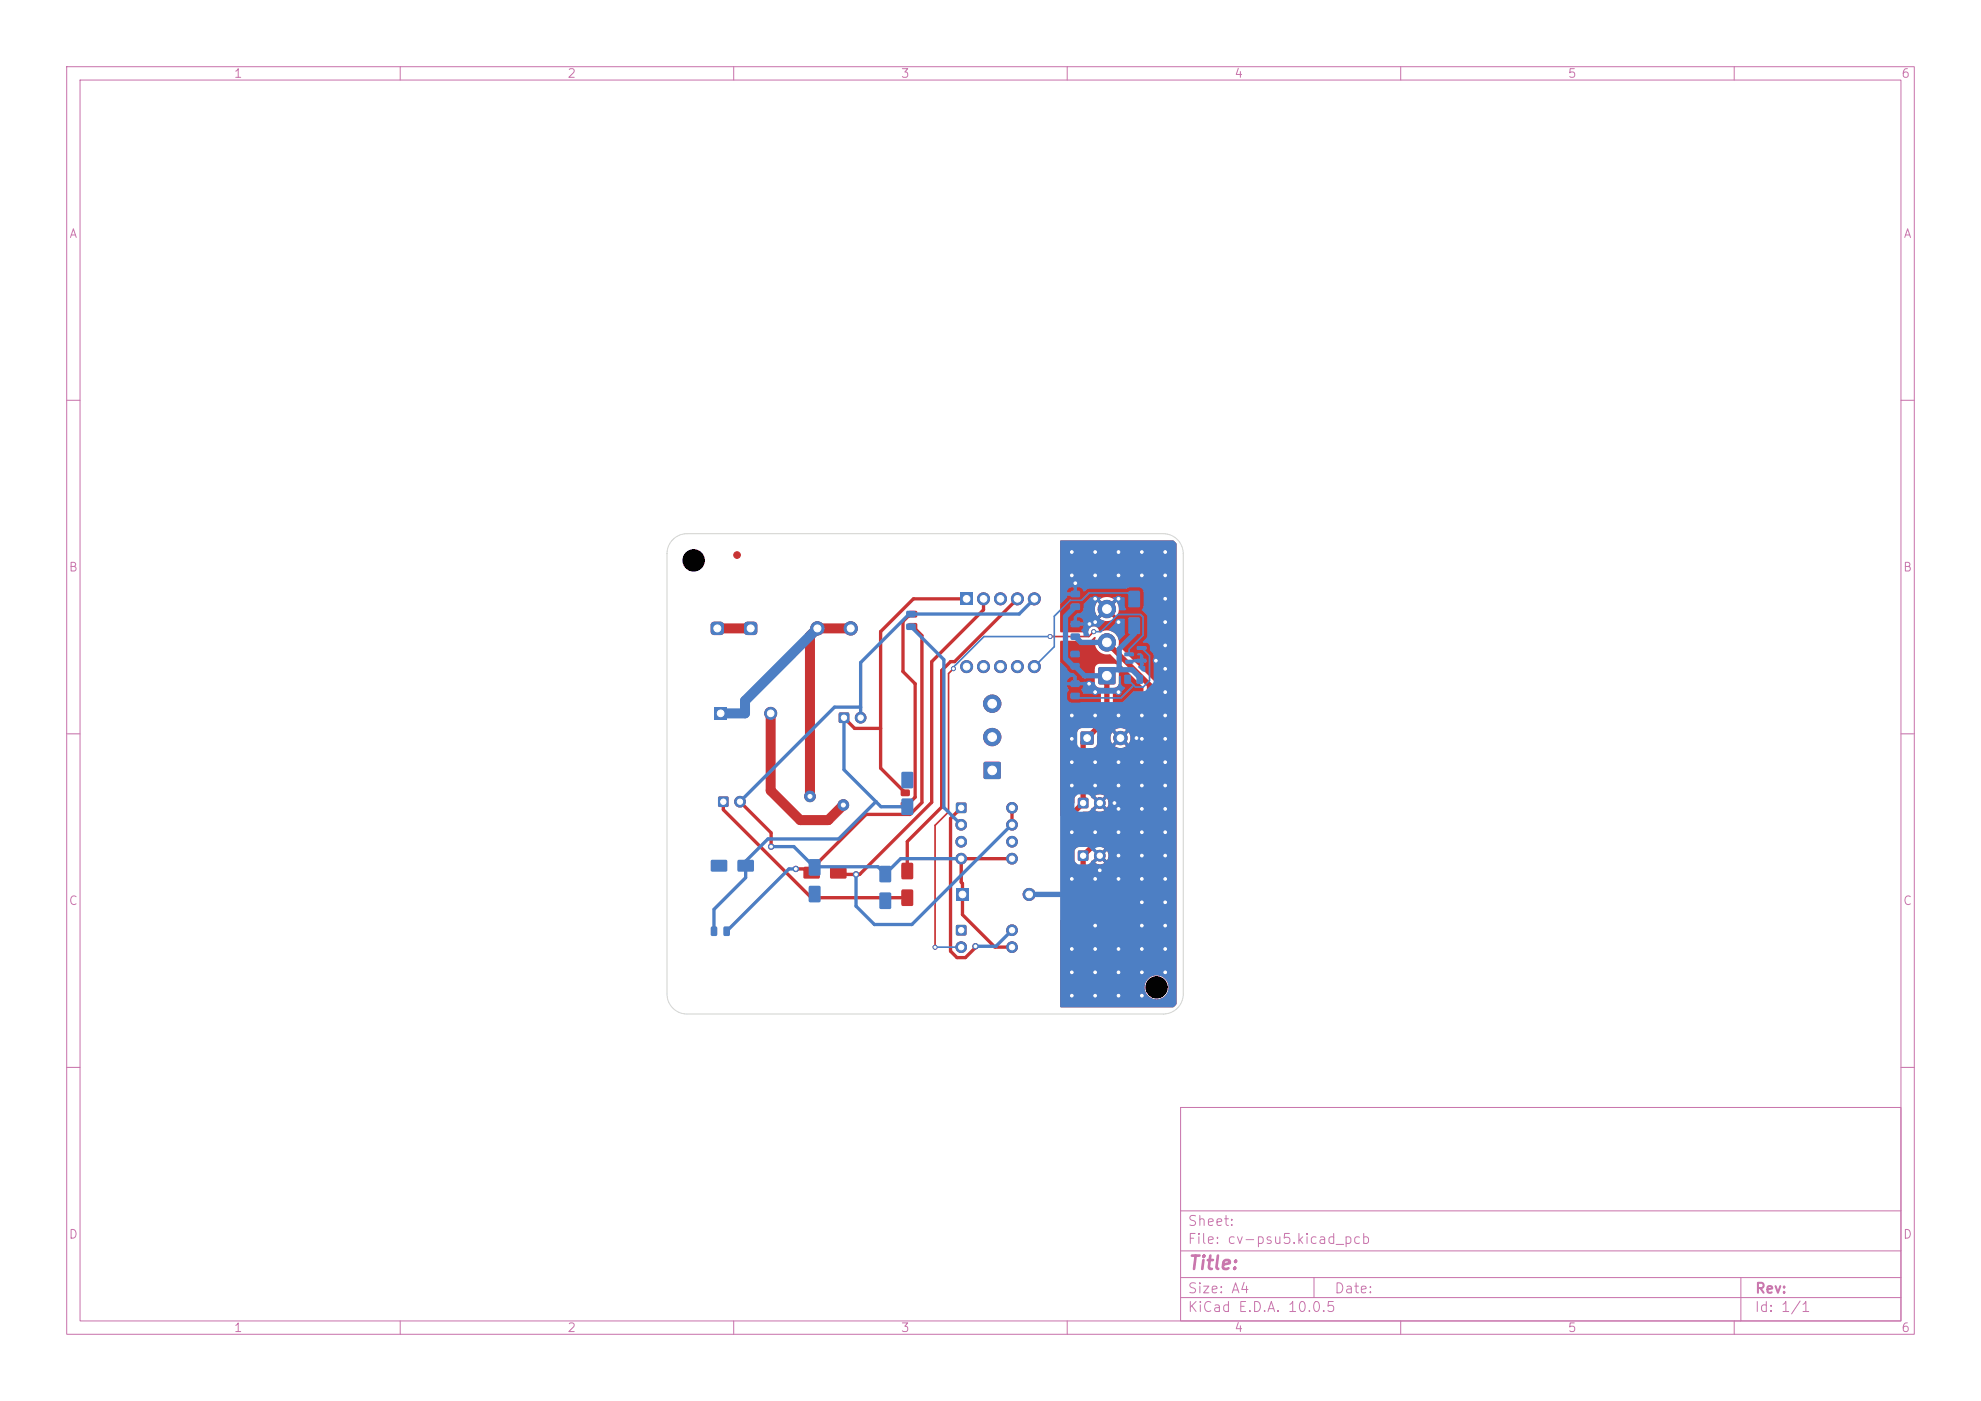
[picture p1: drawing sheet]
<svg xmlns="http://www.w3.org/2000/svg" width="297mm" height="210mm" viewBox="0 0 297 210" stroke-linecap="round" stroke-linejoin="round" font-family="sans-serif">
<defs><g id="words">
<text font-size="2" fill="#c872ab" x="178" y="190.8">Title:</text>
<g font-size="1.5" fill="#c872ab">
<text x="178" y="184.1">Sheet:</text>
<text x="178" y="186.8">File: cv-psu5.kicad_pcb</text>
<text x="178" y="197">KiCad E.D.A. 10.0.5</text>
<text x="178" y="194.2">Size: A4</text>
<text x="200" y="194.2">Date:</text>
<text x="263" y="197">Id: 1/1</text>
<text x="263" y="194.2">Rev:</text>
</g>
<g font-size="1.3" fill="#c872ab">
<text x="35" y="12">1</text>
<text x="85" y="12">2</text>
<text x="135" y="12">3</text>
<text x="185" y="12">4</text>
<text x="235" y="12">5</text>
<text x="285" y="12">6</text>
<text x="10.3" y="36">A</text>
<text x="285.3" y="36">A</text>
<text x="10.2" y="86">B</text>
<text x="285.2" y="86">B</text>
<text x="10.2" y="136">C</text>
<text x="285.2" y="136">C</text>
<text x="10.2" y="186">D</text>
<text x="285.2" y="186">D</text>
<text x="35" y="200">1</text>
<text x="85" y="200">2</text>
<text x="135" y="200">3</text>
<text x="185" y="200">4</text>
<text x="235" y="200">5</text>
<text x="285" y="200">6</text>
</g>
</g></defs>
<g fill="none" stroke="#c872ab" stroke-width=".15">
<path d="M10 10h277v190h-277zM12 12h273v186h-273zM60 10v2M110 10v2M160 10v2M210 10v2M260 10v2M10 60h2M285 60h2M10 110h2M285 110h2M10 160h2"/>
<path d="M177 166h108v32h-108zM285 160h2M60 198v2M110 198v2M160 198v2M177 194.5h108M177 191.5h108M177 187.5h108M177 181.5h108M197 191.5v3M210 198v2M260 198v2"/>
<path d="M261 191.5v6.5"/>
</g>
<g fill="#c83434">
<path d="M135.2 133.4h1.7v2.3h-1.7z"/>
<path d="M135.2 129.4h1.7v2.3h-1.7z"/>
<path d="M161.7 127.5h1.4v1.5h-1.4z"/>
</g>
<g fill="#c83434" stroke="#c83434" stroke-width=".15">
<circle cx="164.9" cy="128.3" r=".8"/>
<circle cx="110.5" cy="83.2" r=".5"/>
</g>
<path d="M107.7 119.4h1.5v1.5h-1.5z" fill="#c83434"/>
<circle cx="110.9" cy="120.2" r=".8" fill="#c83434" stroke="#c83434" stroke-width=".15"/>
<path d="M164.7 100.1h2.5v2.4h-2.5z" fill="#c83434"/>
<g fill="#c83434" stroke="#c83434" stroke-width=".15">
<circle cx="165.9" cy="96.3" r="1.3"/>
<circle cx="165.9" cy="91.3" r="1.3"/>
<circle cx="121.4" cy="119.4" r=".8"/>
<circle cx="126.4" cy="120.7" r=".8"/>
</g>
<path d="M107.1 106h1.8v1.8h-1.8z" fill="#c83434"/>
<circle cx="115.5" cy="106.9" r=".9" fill="#c83434" stroke="#c83434" stroke-width=".15"/>
<path d="M143.4 133.2h1.8v1.8h-1.8z" fill="#c83434"/>
<circle cx="154.3" cy="134.1" r=".9" fill="#c83434" stroke="#c83434" stroke-width=".15"/>
<path d="M161.7 119.6h1.4v1.5h-1.4z" fill="#c83434"/>
<circle cx="164.9" cy="120.4" r=".8" fill="#c83434" stroke="#c83434" stroke-width=".15"/>
<path d="M143.4 138.7h1.4v1.5h-1.4z" fill="#c83434"/>
<g fill="#c83434" stroke="#c83434" stroke-width=".15">
<circle cx="144.1" cy="142" r=".8"/>
<circle cx="151.7" cy="142" r=".8"/>
<circle cx="151.7" cy="139.4" r=".8"/>
<circle cx="165.9" cy="147.4" r=".75"/>
<circle cx="161.9" cy="147.4" r=".75"/>
</g>
<path d="M144 88.9h1.8v1.8h-1.8z" fill="#c83434"/>
<g fill="#c83434" stroke="#c83434" stroke-width=".15">
<circle cx="147.5" cy="89.8" r=".9"/>
<circle cx="150" cy="89.8" r=".9"/>
<circle cx="152.5" cy="89.8" r=".9"/>
<circle cx="155.1" cy="89.8" r=".9"/>
<circle cx="155.1" cy="99.9" r=".9"/>
<circle cx="152.5" cy="99.9" r=".9"/>
<circle cx="150" cy="99.9" r=".9"/>
<circle cx="147.5" cy="99.9" r=".9"/>
<circle cx="144.9" cy="99.9" r=".9"/>
</g>
<g fill="#c83434">
<path d="M136.2 93.4h1.2l.1 .2v.6l-.2 .2h-1l-.2-.2z"/>
<path d="M136.2 91.6h1.2l.1 .2v.6l-.2 .2h-1l-.2-.3z"/>
<path d="M143.4 120.4h1.4v1.4h-1.4z"/>
</g>
<g fill="#c83434" stroke="#c83434" stroke-width=".15">
<circle cx="144.1" cy="123.6" r=".8"/>
<circle cx="144.1" cy="126.2" r=".8"/>
<circle cx="144.1" cy="128.7" r=".8"/>
<circle cx="151.7" cy="128.7" r=".8"/>
<circle cx="151.7" cy="126.2" r=".8"/>
<circle cx="151.7" cy="123.6" r=".8"/>
<circle cx="151.7" cy="121.1" r=".8"/>
</g>
<g fill="#c83434">
<path d="M106.7 93.3l.3-.1h1.2l.2 .1 .1 .4v1.1l-.1 .2-.4 .2h-1.1l-.2-.2-.2-.3 .1-1.1z"/>
<path d="M111.7 93.3l.3-.1h1.2l.2 .1 .1 .4v1.1l-.1 .2-.4 .2h-1.1l-.2-.2-.2-.3 .1-1.1z"/>
</g>
<g fill="#c83434" stroke="#c83434" stroke-width=".15">
<circle cx="122.5" cy="94.2" r="1"/>
<circle cx="127.5" cy="94.2" r="1"/>
</g>
<path d="M162.1 109.7h1.8v1.9h-1.8z" fill="#c83434"/>
<circle cx="168" cy="110.6" r="1" fill="#c83434" stroke="#c83434" stroke-width=".15"/>
<path d="M125.8 106.9h1.5v1.4h-1.5z" fill="#c83434"/>
<circle cx="129" cy="107.6" r=".8" fill="#c83434" stroke="#c83434" stroke-width=".15"/>
<g fill="#c83434">
<path d="M135.1 120.2h1.2l.1 .2v.6l-.2 .2h-1l-.2-.3z"/>
<path d="M135.1 118.4l1.2-.1 .1 .3v.6l-.2 .2-1-.1-.2-.2z"/>
<path d="M120.5 130h2.4v1.6h-2.4z"/>
<path d="M124.5 130h2.4v1.6h-2.4z"/>
<path d="M147.5 114.3h2.5v2.4h-2.5z"/>
</g>
<g fill="#c83434" stroke="#c83434" stroke-width=".15">
<circle cx="148.8" cy="110.5" r="1.3"/>
<circle cx="148.8" cy="105.5" r="1.3"/>
</g>
<g fill="#c83434">
<path d="M160.6 133.5l.3-.2 1.4 .1 .2 .3-.1 .9-.3 .2-1.5-.1-.1-.3z"/>
<path d="M160.6 135.8l.3-.2 1.4 .1 .2 .3-.1 .9-.3 .2-1.5-.1-.1-.3z"/>
<path d="M166.9 134.6l.3-.1h1.1l.4 .2 .1 3.1-.3 .4h-1.3l-.4-.2v-3z"/>
<path d="M160.6 138.1l.3-.2 1.4 .1 .2 .3-.1 .9-.3 .2-1.5-.1-.1-.3z"/>
</g>
<g fill="#c83434" stroke="#c83434" stroke-width=".15">
<circle cx="164.2" cy="89.8" r=".4"/>
<circle cx="164.2" cy="124.8" r=".4"/>
<circle cx="174.7" cy="138.8" r=".4"/>
<circle cx="167.7" cy="103.8" r=".4"/>
<circle cx="164.2" cy="82.8" r=".4"/>
<circle cx="174.7" cy="131.8" r=".4"/>
<circle cx="170.4" cy="110.6" r=".4"/>
<circle cx="167.7" cy="82.8" r=".4"/>
<circle cx="174.7" cy="89.8" r=".4"/>
<circle cx="160.7" cy="114.2" r=".4"/>
<circle cx="167.7" cy="121.2" r=".4"/>
<circle cx="167.7" cy="131.8" r=".4"/>
<circle cx="171.2" cy="135.3" r=".4"/>
<circle cx="167.7" cy="128.2" r=".4"/>
<circle cx="160.7" cy="117.7" r=".4"/>
<circle cx="161.2" cy="87.4" r=".4"/>
<circle cx="164.2" cy="117.7" r=".4"/>
<circle cx="160.7" cy="86.3" r=".4"/>
<circle cx="174.7" cy="135.3" r=".4"/>
<circle cx="167.7" cy="107.2" r=".4"/>
<circle cx="164.2" cy="149.2" r=".4"/>
<circle cx="164.2" cy="86.3" r=".4"/>
<circle cx="160.7" cy="131.8" r=".4"/>
<circle cx="174.7" cy="100.2" r=".4"/>
<circle cx="171.2" cy="128.2" r=".4"/>
<circle cx="167.7" cy="93.3" r=".4"/>
<circle cx="171.2" cy="110.8" r=".4"/>
<circle cx="174.7" cy="117.7" r=".4"/>
<circle cx="174.7" cy="96.8" r=".4"/>
<circle cx="174.7" cy="110.8" r=".4"/>
<circle cx="167.7" cy="142.3" r=".4"/>
<circle cx="164.2" cy="142.3" r=".4"/>
<circle cx="167.7" cy="149.2" r=".4"/>
<circle cx="164.2" cy="131.8" r=".4"/>
<circle cx="167.7" cy="89.8" r=".4"/>
<circle cx="167.7" cy="114.2" r=".4"/>
<circle cx="171.2" cy="82.8" r=".4"/>
<circle cx="163.3" cy="93.5" r=".4"/>
<circle cx="171.2" cy="124.8" r=".4"/>
<circle cx="171.2" cy="86.3" r=".4"/>
<circle cx="167.7" cy="124.8" r=".4"/>
<circle cx="174.7" cy="107.2" r=".4"/>
<circle cx="171.2" cy="114.2" r=".4"/>
<circle cx="171.2" cy="131.8" r=".4"/>
<circle cx="174.7" cy="128.2" r=".4"/>
<circle cx="160.7" cy="142.3" r=".4"/>
<circle cx="171.2" cy="138.8" r=".4"/>
<circle cx="171.2" cy="121.2" r=".4"/>
<circle cx="167.7" cy="117.7" r=".4"/>
<circle cx="160.7" cy="124.8" r=".4"/>
<circle cx="167.7" cy="145.8" r=".4"/>
<circle cx="171.2" cy="117.7" r=".4"/>
<circle cx="171.2" cy="145.8" r=".4"/>
<circle cx="174.7" cy="142.3" r=".4"/>
<circle cx="164.2" cy="138.8" r=".4"/>
<circle cx="163.3" cy="102.5" r=".4"/>
<circle cx="174.7" cy="82.8" r=".4"/>
<circle cx="174.7" cy="124.8" r=".4"/>
<circle cx="171.2" cy="142.3" r=".4"/>
<circle cx="164.2" cy="93.3" r=".4"/>
<circle cx="164.2" cy="114.2" r=".4"/>
<circle cx="174.7" cy="114.2" r=".4"/>
<circle cx="160.7" cy="110.8" r=".4"/>
<circle cx="160.7" cy="107.2" r=".4"/>
<circle cx="160.7" cy="82.8" r=".4"/>
<circle cx="174.7" cy="103.8" r=".4"/>
<circle cx="171.2" cy="107.2" r=".4"/>
<circle cx="164.2" cy="103.8" r=".4"/>
<circle cx="171.2" cy="149.2" r=".4"/>
<circle cx="167.1" cy="120.4" r=".4"/>
<circle cx="174.7" cy="145.8" r=".4"/>
<circle cx="160.7" cy="149.2" r=".4"/>
<circle cx="174.7" cy="86.3" r=".4"/>
<circle cx="174.7" cy="93.3" r=".4"/>
<circle cx="173.3" cy="99" r=".4"/>
<circle cx="164.9" cy="130.5" r=".4"/>
<circle cx="174.7" cy="121.2" r=".4"/>
<circle cx="160.7" cy="145.8" r=".4"/>
<circle cx="164.2" cy="145.8" r=".4"/>
<circle cx="167.7" cy="86.3" r=".4"/>
<circle cx="164.2" cy="107.2" r=".4"/>
<circle cx="115.6" cy="126.9" r=".4"/>
<circle cx="142.9" cy="100.2" r=".3"/>
<circle cx="164" cy="94.7" r=".3"/>
<circle cx="157.4" cy="95.4" r=".3"/>
<circle cx="140.2" cy="142" r=".3"/>
<circle cx="146.2" cy="141.8" r=".4"/>
<circle cx="128.3" cy="131.1" r=".4"/>
<circle cx="119.3" cy="130.3" r=".4"/>
</g>
<g fill="none" stroke="#c83434" stroke-width=".5">
<path d="M136.8 93.9l1.4 1.4v25l-1.8 1.8h-6.5l-8.2 8.2M136.8 92.1h-.3l-1.1 1.1v7.5l1.8 1.8v17l-1.2 1.2h-.3M144.9 89.8h-8l-4.9 4.9v20.4l3.7 3.7M147.5 89.8v1.6l-7.8 7.8v21.1l-10.8 10.8h-3l-.2-.3M152.5 89.8l-9.4 9.4h-.6l-1.3 1.3v20.5l-5.2 5.1v4.5M126.5 107.6l1.6 1.6h3.9M108.4 120.2v1.2l13.2 13.2h14.4M110.9 120.2l4.7 4.6v2.1M119.3 130.3h2.4M121.7 130.3v.5M144.1 121.1l-1.6 1.6v19.9l1 .9h1.2l1.5-1.5v-.2M151.7 128.7h-7.6v3.5l.2 .2v4.7l4.9 4.9h2.5"/>
<path d="M151.7 121.1v2.5"/>
</g>
<path d="M165.9 96.3l6.4 6.4v15.6l-9.9 10v3.8l1.8 1.8v2.5M165.9 101.3v6.4l-3.5 3.5v9.2l-2.8 2.8v13.8l1.6 1.7h.3l.4 .4v8.3M161.5 136.4h6.3M167 136.4l-1.1 1.1v9.9" fill="none" stroke="#c83434" stroke-width=".8"/>
<path d="M107.5 94.2h5M127.5 94.2h-5l-1.1 1.1v24.1M115.5 106.9v11.6l4.5 4.4h4.2l2.2-2.2" fill="none" stroke="#c83434" stroke-width="1.5"/>
<path d="M164 94.7l-.8 .7h-5.8M142.9 100.2l-.7 .8v20.7l-2 2v18.3" fill="none" stroke="#c83434" stroke-width=".25"/>
<g fill="#c83434">
<path d="M159 81.1l16.8-.1 .6 .5v69l-.6 .5h-16.8v-13.1l.1-.1 .9 .9a.95 .95 0 0 0 1 1.2v6.6a1.27 1.27 0 0 0 .1 1.8 1.27 1.27 0 0 0 1.8 0 1.27 1.27 0 0 0-.1-1.8v-6.9l.2-.5v-.9l-.4-.7 .3-.2h2l.1 .1v9.1a1.25 1.25 0 0 0 .3 2 1.25 1.25 0 0 0 1.8-.6h4.5v.2a1.8 1.8 0 0 0 2.7 1.4 1.8 1.8 0 0 0 0-3 1.8 1.8 0 0 0-2.7 1.4h-4.5a1.4 1.4 0 0 0-.3-1.4v-7.7l.2-.1 1.3 .1a.99 .99 0 0 0 1-1v-3a1.01 1.01 0 0 0-1-.8h-1.1a1.07 1.07 0 0 0-.9 1.3l-.1 .2-1.1-.1v-1.6l-.1-.4-1.7-1.7v-2.2l1.2-1.2 .1 .2 .2 .2-.6 .6a1.29 1.29 0 0 0 1.4 0l-.7-.6 .3-.2 .1-.2 .7 .6a1.29 1.29 0 0 0 0-1.4l-.7 .7-.2-.3h-.2l.7-.7-.5-.2v-.2l7.9-7.9 .2-.5v-16l-.2-.3-5.3-5.3a1.83 1.83 0 0 0-.7-2 1.83 1.83 0 0 0-2.1 0l-.1-.1a.82 .82 0 0 0-.8-.8 .82 .82 0 0 0-.9 .7l-.2 .2h-3.9l-.1-3.6h5.2l.1 .7 .3 .5 .8-.9 .4 .4-.8 .8a1.79 1.79 0 0 0 2.1 0l-.8-.8 .3-.4 .9 .9v-.1a1.79 1.79 0 0 0 0-2.1l-.9 .8-.3-.3 .8-.8-.1-.1a1.79 1.79 0 0 0-2 .1l.8 .8-.4 .3-.8-.8-.3 .5-.1 .5h-5.2z"/>
<path d="M159 96.1l4.3-.1 .3-.1 .4-.4a.14 .14 0 0 1 .2 0 .14 .14 0 0 1 0 .2 1.86 1.86 0 0 0 2.3 2.4l4.9 5v14.8l-9 9-.6 .1a.74 .74 0 0 0-.7 .7v1.3l.4 .5v2.6l.2 .6v1.2l-.1 .2-.4-.1v-1.2h-.7v-.1v-9.1l1.8-1.9h.7a.81 .81 0 0 0 .7-.6l.8-.7 .1 .3 .2 .1-.6 .7a1.29 1.29 0 0 0 1.4 0l-.7-.7 .3-.2 .1-.2 .7 .7a1.29 1.29 0 0 0 0-1.5l-.7 .7-.2-.2-.2-.1 .7-.7a1.29 1.29 0 0 0-1.4 0l.6 .7-.2 .1-.1 .2-.8-.7-.4-.5v-6.9a1.08 1.08 0 0 0 1.2-.7v-1h2v.5l.3 .5 .7-.7 .4 .3-.8 .8a1.48 1.48 0 0 0 1.8 0l-.8-.8 .4-.3 .7 .7a1.48 1.48 0 0 0 0-1.7l-.7 .7-.4-.3 .8-.8a1.48 1.48 0 0 0-1.8 0l.8 .8-.4 .3-.7-.7-.3 .7h-2l2.1-2.3 .2-.3 .1-4.8a.77 .77 0 0 0 .8-.7v-2.3l-.2-.4-.5-.2h-2.2l-.4 .2-.3 .5v2.2a.88 .88 0 0 0 .9 .8v4.1l-1.8 1.8-1.3 .1-.3 .2-.1 .3v9.4l-.4 .6v.7l-2.1 2-.1-.2z"/>
</g>
<path d="M161.7 127.5h1.4v1.5h-1.4z" fill="#4d7fc4"/>
<circle cx="164.9" cy="128.3" r=".8" fill="#4d7fc4" stroke="#4d7fc4" stroke-width=".15"/>
<path d="M107.7 119.4h1.5v1.5h-1.5z" fill="#4d7fc4"/>
<circle cx="110.9" cy="120.2" r=".8" fill="#4d7fc4" stroke="#4d7fc4" stroke-width=".15"/>
<path d="M164.7 100.1h2.5v2.4h-2.5z" fill="#4d7fc4"/>
<g fill="#4d7fc4" stroke="#4d7fc4" stroke-width=".15">
<circle cx="165.9" cy="96.3" r="1.3"/>
<circle cx="165.9" cy="91.3" r="1.3"/>
<circle cx="121.4" cy="119.4" r=".8"/>
<circle cx="126.4" cy="120.7" r=".8"/>
</g>
<path d="M107.1 106h1.8v1.8h-1.8z" fill="#4d7fc4"/>
<circle cx="115.5" cy="106.9" r=".9" fill="#4d7fc4" stroke="#4d7fc4" stroke-width=".15"/>
<path d="M143.4 133.2h1.8v1.8h-1.8z" fill="#4d7fc4"/>
<circle cx="154.3" cy="134.1" r=".9" fill="#4d7fc4" stroke="#4d7fc4" stroke-width=".15"/>
<path d="M161.7 119.6h1.4v1.5h-1.4z" fill="#4d7fc4"/>
<circle cx="164.9" cy="120.4" r=".8" fill="#4d7fc4" stroke="#4d7fc4" stroke-width=".15"/>
<path d="M143.4 138.7h1.4v1.5h-1.4z" fill="#4d7fc4"/>
<g fill="#4d7fc4" stroke="#4d7fc4" stroke-width=".15">
<circle cx="144.1" cy="142" r=".8"/>
<circle cx="151.7" cy="142" r=".8"/>
<circle cx="151.7" cy="139.4" r=".8"/>
</g>
<path d="M144 88.9h1.8v1.8h-1.8z" fill="#4d7fc4"/>
<g fill="#4d7fc4" stroke="#4d7fc4" stroke-width=".15">
<circle cx="147.5" cy="89.8" r=".9"/>
<circle cx="150" cy="89.8" r=".9"/>
<circle cx="152.5" cy="89.8" r=".9"/>
<circle cx="155.1" cy="89.8" r=".9"/>
<circle cx="155.1" cy="99.9" r=".9"/>
<circle cx="152.5" cy="99.9" r=".9"/>
<circle cx="150" cy="99.9" r=".9"/>
<circle cx="147.5" cy="99.9" r=".9"/>
<circle cx="144.9" cy="99.9" r=".9"/>
</g>
<path d="M143.4 120.4h1.4v1.4h-1.4z" fill="#4d7fc4"/>
<g fill="#4d7fc4" stroke="#4d7fc4" stroke-width=".15">
<circle cx="144.1" cy="123.6" r=".8"/>
<circle cx="144.1" cy="126.2" r=".8"/>
<circle cx="144.1" cy="128.7" r=".8"/>
<circle cx="151.7" cy="128.7" r=".8"/>
<circle cx="151.7" cy="126.2" r=".8"/>
<circle cx="151.7" cy="123.6" r=".8"/>
<circle cx="151.7" cy="121.1" r=".8"/>
</g>
<g fill="#4d7fc4">
<path d="M106.7 93.3l.3-.1h1.2l.2 .1 .1 .4v1.1l-.1 .2-.4 .2h-1.1l-.2-.2-.2-.3 .1-1.1z"/>
<path d="M111.7 93.3l.3-.1h1.2l.2 .1 .1 .4v1.1l-.1 .2-.4 .2h-1.1l-.2-.2-.2-.3 .1-1.1z"/>
</g>
<g fill="#4d7fc4" stroke="#4d7fc4" stroke-width=".15">
<circle cx="122.5" cy="94.2" r="1"/>
<circle cx="127.5" cy="94.2" r="1"/>
</g>
<path d="M162.1 109.7h1.8v1.9h-1.8z" fill="#4d7fc4"/>
<circle cx="168" cy="110.6" r="1" fill="#4d7fc4" stroke="#4d7fc4" stroke-width=".15"/>
<path d="M125.8 106.9h1.5v1.4h-1.5z" fill="#4d7fc4"/>
<circle cx="129" cy="107.6" r=".8" fill="#4d7fc4" stroke="#4d7fc4" stroke-width=".15"/>
<path d="M147.5 114.3h2.5v2.4h-2.5z" fill="#4d7fc4"/>
<g fill="#4d7fc4" stroke="#4d7fc4" stroke-width=".15">
<circle cx="148.8" cy="110.5" r="1.3"/>
<circle cx="148.8" cy="105.5" r="1.3"/>
</g>
<g fill="#4d7fc4">
<path d="M131.9 133.8h1.7v2.4h-1.7z"/>
<path d="M131.9 129.8h1.7v2.4h-1.7z"/>
<path d="M108.5 138.9h.7l.2 .1v1.1l-.1 .2h-.6l-.2-.1z"/>
<path d="M106.6 138.9h.7l.2 .1v1.1l-.1 .2h-.6l-.2-.1z"/>
<path d="M169.2 92.6h1.7v2.4h-1.7z"/>
<path d="M169.2 88.6h1.7v2.4h-1.7z"/>
<path d="M110.6 128.9h2.4v1.7h-2.4z"/>
<path d="M106.6 128.9h2.4v1.7h-2.4z"/>
<path d="M135.2 119.8h1.7v2.3h-1.7z"/>
<path d="M135.2 115.8h1.7v2.3h-1.7z"/>
<path d="M160.6 95h1.2l.1 .2v.6l-.2 .1h-1.1l-.1-.2z"/>
<path d="M160.6 93.1h1.2l.1 .2v.6l-.2 .1h-1.1l-.1-.2z"/>
<path d="M170.4 101.2l.7-.1 .3 .2v1l-.2 .2h-.6l-.2-.1z"/>
<path d="M168.6 101.2l.7-.1 .3 .2v1l-.2 .2h-.6l-.2-.1z"/>
<path d="M160.6 99.4h1.1l.2 .2v.6l-.3 .2h-1l-.1-.3z"/>
<path d="M160.6 97.6l1.1-.1 .2 .3v.6l-.3 .2-1-.1-.1-.2z"/>
<path d="M160.6 103.9l1.1-.1 .2 .3v.6l-.3 .1h-1l-.1-.2z"/>
<path d="M160.6 102.1l1.1-.1 .2 .2v.7l-.3 .1h-1l-.1-.2z"/>
<path d="M160.6 90.5h1.2l.1 .2v.6l-.2 .1h-1.1l-.1-.2z"/>
<path d="M160.6 88.6h1.2l.1 .2v.6l-.2 .1h-1.1l-.1-.2z"/>
<path d="M170.5 96.9l1.3-.1 .1 .5-.2 .1h-1.2l-.1-.1z"/>
<path d="M170.5 98.8l1.3-.1 .1 .5-.2 .1h-1.2l-.1-.1z"/>
<path d="M168.6 97.8h1.3l.1 .5-.1 .1h-1.3l-.1-.2z"/>
<path d="M121.3 132.8h1.7v2.4h-1.7z"/>
<path d="M121.3 128.8h1.7v2.4h-1.7z"/>
<path d="M135.9 93.5h1.2l.2 .2v.6l-.3 .1h-1l-.2-.2z"/>
<path d="M135.9 91.6h1.2l.2 .2v.6l-.3 .1h-1l-.2-.2z"/>
</g>
<g fill="#4d7fc4" stroke="#4d7fc4" stroke-width=".15">
<circle cx="164.2" cy="89.8" r=".4"/>
<circle cx="164.2" cy="124.8" r=".4"/>
<circle cx="174.7" cy="138.8" r=".4"/>
<circle cx="167.7" cy="103.8" r=".4"/>
<circle cx="164.2" cy="82.8" r=".4"/>
<circle cx="174.7" cy="131.8" r=".4"/>
<circle cx="170.4" cy="110.6" r=".4"/>
<circle cx="167.7" cy="82.8" r=".4"/>
<circle cx="174.7" cy="89.8" r=".4"/>
<circle cx="160.7" cy="114.2" r=".4"/>
<circle cx="167.7" cy="121.2" r=".4"/>
<circle cx="167.7" cy="131.8" r=".4"/>
<circle cx="171.2" cy="135.3" r=".4"/>
<circle cx="167.7" cy="128.2" r=".4"/>
<circle cx="160.7" cy="117.7" r=".4"/>
<circle cx="161.2" cy="87.4" r=".4"/>
<circle cx="164.2" cy="117.7" r=".4"/>
<circle cx="160.7" cy="86.3" r=".4"/>
<circle cx="174.7" cy="135.3" r=".4"/>
<circle cx="167.7" cy="107.2" r=".4"/>
<circle cx="164.2" cy="149.2" r=".4"/>
<circle cx="164.2" cy="86.3" r=".4"/>
<circle cx="160.7" cy="131.8" r=".4"/>
<circle cx="174.7" cy="100.2" r=".4"/>
<circle cx="171.2" cy="128.2" r=".4"/>
<circle cx="167.7" cy="93.3" r=".4"/>
<circle cx="171.2" cy="110.8" r=".4"/>
<circle cx="174.7" cy="117.7" r=".4"/>
<circle cx="174.7" cy="96.8" r=".4"/>
<circle cx="174.7" cy="110.8" r=".4"/>
<circle cx="167.7" cy="142.3" r=".4"/>
<circle cx="164.2" cy="142.3" r=".4"/>
<circle cx="167.7" cy="149.2" r=".4"/>
<circle cx="164.2" cy="131.8" r=".4"/>
<circle cx="167.7" cy="89.8" r=".4"/>
<circle cx="167.7" cy="114.2" r=".4"/>
<circle cx="171.2" cy="82.8" r=".4"/>
<circle cx="163.3" cy="93.5" r=".4"/>
<circle cx="171.2" cy="124.8" r=".4"/>
<circle cx="171.2" cy="86.3" r=".4"/>
<circle cx="167.7" cy="124.8" r=".4"/>
<circle cx="174.7" cy="107.2" r=".4"/>
<circle cx="171.2" cy="114.2" r=".4"/>
<circle cx="171.2" cy="131.8" r=".4"/>
<circle cx="174.7" cy="128.2" r=".4"/>
<circle cx="160.7" cy="142.3" r=".4"/>
<circle cx="171.2" cy="138.8" r=".4"/>
<circle cx="171.2" cy="121.2" r=".4"/>
<circle cx="167.7" cy="117.7" r=".4"/>
<circle cx="160.7" cy="124.8" r=".4"/>
<circle cx="167.7" cy="145.8" r=".4"/>
<circle cx="171.2" cy="117.7" r=".4"/>
<circle cx="171.2" cy="145.8" r=".4"/>
<circle cx="174.7" cy="142.3" r=".4"/>
<circle cx="164.2" cy="138.8" r=".4"/>
<circle cx="163.3" cy="102.5" r=".4"/>
<circle cx="174.7" cy="82.8" r=".4"/>
<circle cx="174.7" cy="124.8" r=".4"/>
<circle cx="171.2" cy="142.3" r=".4"/>
<circle cx="164.2" cy="93.3" r=".4"/>
<circle cx="164.2" cy="114.2" r=".4"/>
<circle cx="174.7" cy="114.2" r=".4"/>
<circle cx="160.7" cy="110.8" r=".4"/>
<circle cx="160.7" cy="107.2" r=".4"/>
<circle cx="160.7" cy="82.8" r=".4"/>
<circle cx="174.7" cy="103.8" r=".4"/>
<circle cx="171.2" cy="107.2" r=".4"/>
<circle cx="164.2" cy="103.8" r=".4"/>
<circle cx="171.2" cy="149.2" r=".4"/>
<circle cx="167.1" cy="120.4" r=".4"/>
<circle cx="174.7" cy="145.8" r=".4"/>
<circle cx="160.7" cy="149.2" r=".4"/>
<circle cx="174.7" cy="86.3" r=".4"/>
<circle cx="174.7" cy="93.3" r=".4"/>
<circle cx="173.3" cy="99" r=".4"/>
<circle cx="164.9" cy="130.5" r=".4"/>
<circle cx="174.7" cy="121.2" r=".4"/>
<circle cx="160.7" cy="145.8" r=".4"/>
<circle cx="164.2" cy="145.8" r=".4"/>
<circle cx="167.7" cy="86.3" r=".4"/>
<circle cx="164.2" cy="107.2" r=".4"/>
<circle cx="115.6" cy="126.9" r=".4"/>
<circle cx="142.9" cy="100.2" r=".3"/>
<circle cx="164" cy="94.7" r=".3"/>
<circle cx="157.4" cy="95.4" r=".3"/>
<circle cx="140.2" cy="142" r=".3"/>
<circle cx="146.2" cy="141.8" r=".4"/>
<circle cx="128.3" cy="131.1" r=".4"/>
<circle cx="119.3" cy="130.3" r=".4"/>
</g>
<path d="M161.2 95.4l.9 .9h3.8M161.2 90.9l-1.5 1.5v6.3l1.2 1.2h.3l1.4 1.4h3.3l.9-.9h2.9l1.2 1.1v.3M170 93.8v1.2l-2.2 2.3v3.1M154.3 134.1h6.7" fill="none" stroke="#4d7fc4" stroke-width=".8"/>
<path d="M171.2 99l.2 .6" fill="none" stroke="#4d7fc4" stroke-width=".3"/>
<path d="M136.6 93.9l4.9 5v22.1l2.6 2.6M155.1 89.8l-2.3 2.2h-16.5l-7.3 7.3v8.3M126.5 107.6v7.8l5.6 5.5h3.9M129 106h-3.9l-14.2 14.2M115.6 126.9h3.4l3.1 3.1 .1-.1h9.4l1.1 1.1 2.3-2.3h9.1M119.3 130.3h-1l-9.4 9.3M131.3 120.2l-5.6 5.6h-10.6l-3.3 3.3v2.5l-4.8 4.7v3.3M151.7 139.4l-2.4 2.4h-3.1M151.7 123.6l-15 15h-5.6l-2.8-2.8v-4.7" fill="none" stroke="#4d7fc4" stroke-width=".5"/>
<path d="M122.5 94.2l-10.8 10.8v1.9h-3.7" fill="none" stroke="#4d7fc4" stroke-width="1.5"/>
<path d="M157.4 95.4h-9.9l-4.6 4.6v.2M164 94.7h1l2.6-2.6h3.4l.4 .4v2.7l-2.1 2.1v.8M170 89.8l-.9-.9h-5.8l-1.1 1.1h-1.8l-2.3 2.4v4.5l-3 3M171.2 97.1l1.1 1.2v3.7l-.9 1h-1.2l-1.1-1.2M170 102.7l-1.9 1.9h-6.6l-.3-.3M144.1 142h-3.9" fill="none" stroke="#4d7fc4" stroke-width=".25"/>
<g fill="#4d7fc4">
<path d="M159 81.1l16.8-.1 .6 .5v68.9l-.6 .6-16.8-.1-.1-3h12.7a1.8 1.8 0 0 0 2.5 1.8 1.8 1.8 0 0 0 .4-3.1 1.8 1.8 0 0 0-2.9 1v.3h-12.7v-20.2h2.2v1.2l.1 .4 .5 .3h1.3a.81 .81 0 0 0 .7-.6l.8-.7 .1 .2 .2 .2-.6 .6a1.29 1.29 0 0 0 1.4 0l-.7-.6 .3-.2 .1-.2 .7 .6a1.29 1.29 0 0 0 0-1.4l-.7 .7-.2-.3h-.2l.7-.7a1.29 1.29 0 0 0-1.4 0l.6 .7h-.2l-.1 .3-.8-.7a.74 .74 0 0 0-.7-.5h-1.5l-.3 .2-.1 .5h-2.2v-7.9h2.2v1.3l.1 .3 .5 .3 1.6-.1 1.2-1.2 .1 .3 .2 .1-.6 .7a1.29 1.29 0 0 0 1.4 0l-.7-.7 .3-.2 .1-.2 .7 .7a1.29 1.29 0 0 0 0-1.5l-.7 .7-.2-.2-.2-.1 .7-.7a1.29 1.29 0 0 0-1.4 0l.6 .7-.2 .1-.1 .2-.8-.7a.74 .74 0 0 0-.7-.5h-1.5l-.3 .3-.1 .4h-2.2v-10h2.6v1.6a.74 .74 0 0 0 .7 .7h1.6l.4-.1 .3-.5v-1h2v.5l.3 .5 .7-.7 .4 .3-.8 .8a1.48 1.48 0 0 0 1.8 0l-.8-.8 .4-.3 .7 .7 .1-.1a1.49 1.49 0 0 0-.1-1.6l-.7 .7-.4-.3 .8-.8h-.1a1.49 1.49 0 0 0-1.7 0l.8 .8-.4 .3-.7-.7-.3 .7h-2l-.1-.9-.2-.3-.4-.2h-1.7l-.5 .3-.1 .4h-2.6v-7.6h2v-.7l-.6 .1-.3 .6h-1.1l.1-2.8h.1l.9 .9a.85 .85 0 0 0 1 .6l.4 .5v.8l2.7 .1a.77 .77 0 0 0 .7 .8l2.5-.1 .3-.2 .1-.3v-1.1l.2-.1 .1 .1v.9a.94 .94 0 0 0 .7 .8l-.9 .9h-5.3l-.4-.6 .3-.7h-2.4l.1 .4 .2 .3-.3 .5v.8l.3 .5 .4 .1 1.3-.1h6.1l.4-.1 1.5-1.5h1.7l1.1-1.2 .2-.3v-3.8l-.2-.4-.4-.4v-.6a.65 .65 0 0 0-.6-.6h-.4l-.1-.1 .6-.6 .1-.3v-2.9l-.1-.3-.7-.7 .2-.6v-2.1l-.2-.5-.5-.2h-1.4l-.5 .3h-5.6l-.7 .4a.93 .93 0 0 0-1-.7v.9l-.3 .1v.2l-1.2 .1v.3l-.8 .8h-.2l-.1-1.7 2.1 .1v-.8a.79 .79 0 0 0-1 .7h-1.1z"/>
<path d="M168.7 98.9l2.2-.1v-.6h-.3l-.1-.1 .1-.2 .5 .1 .3 .3v1.5l.3 .1v.8h-.1l-.4-.1-.5-.6v-.1l.2-.1v-.5h-1l-.1 .2h-1l-.1-.1z"/>
<path d="M167.8 92.8h.8l.1 2.3-.9 .8a2.28 2.28 0 0 0-1.6-1.5z"/>
<path d="M162.5 90.5l1-1h1.5l.1 .2-.2 .2 .8 .8-.4 .3-.8-.8a1.79 1.79 0 0 0 0 2.2l.8-.9 .4 .4-.8 .8 .7 .4v.1l-.8 .8-.3 .1a.83 .83 0 0 0-1.1 0 .83 .83 0 0 0 0 1.2l-.1 .1h-.8l-.1-.5-.3-.4 .3-.4v-.3h-1.1l-.1-.3-.2-.1v-.1h1.4a.78 .78 0 0 0-.9-.8v.8h-.5v-.8l.5-.5a.88 .88 0 0 0 .9-1.1z"/>
<path d="M166.8 89.6l1.8-.1 .1 1.4 .1 .4v.2h-1l-.1-.8-.3-.5-.9 .8-.3-.3 .8-.8-.2-.2z"/>
</g>
<path d="M100.9 80.9a3 3 0 0 1 2.1-.9h71.4a3 3 0 0 1 3 3v66a3 3 0 0 1-3 3h-71.4a3 3 0 0 1-3-3v-66a3 3 0 0 1 .9-2.1z" fill="none" stroke="#d0d2cd" stroke-width=".15"/>
<g fill="#fff" stroke="#fff" stroke-width=".15">
<circle cx="164.2" cy="89.7" r=".2"/>
<circle cx="164.2" cy="124.7" r=".2"/>
<circle cx="174.7" cy="138.7" r=".2"/>
<circle cx="167.7" cy="103.7" r=".2"/>
<circle cx="164.2" cy="82.8" r=".2"/>
<circle cx="174.7" cy="131.7" r=".2"/>
<circle cx="170.4" cy="110.6" r=".2"/>
<circle cx="167.7" cy="82.8" r=".2"/>
<circle cx="174.7" cy="89.7" r=".2"/>
<circle cx="160.7" cy="114.3" r=".2"/>
<circle cx="167.7" cy="121.3" r=".2"/>
<circle cx="167.7" cy="131.7" r=".2"/>
<circle cx="171.2" cy="135.3" r=".2"/>
<circle cx="167.7" cy="128.3" r=".2"/>
<circle cx="160.7" cy="117.7" r=".2"/>
<circle cx="161.2" cy="87.4" r=".2"/>
<circle cx="164.2" cy="117.7" r=".2"/>
<circle cx="160.7" cy="86.3" r=".2"/>
<circle cx="174.7" cy="135.3" r=".2"/>
<circle cx="167.7" cy="107.3" r=".2"/>
<circle cx="164.2" cy="149.2" r=".2"/>
<circle cx="164.2" cy="86.3" r=".2"/>
<circle cx="160.7" cy="131.7" r=".2"/>
<circle cx="174.7" cy="100.3" r=".2"/>
<circle cx="171.2" cy="128.3" r=".2"/>
<circle cx="167.7" cy="93.3" r=".2"/>
<circle cx="171.2" cy="110.7" r=".2"/>
<circle cx="174.7" cy="117.7" r=".2"/>
<circle cx="174.7" cy="96.7" r=".2"/>
<circle cx="174.7" cy="110.7" r=".2"/>
<circle cx="167.7" cy="142.3" r=".2"/>
<circle cx="164.2" cy="142.3" r=".2"/>
<circle cx="167.7" cy="149.3" r=".2"/>
<circle cx="164.2" cy="131.7" r=".2"/>
<circle cx="167.7" cy="89.7" r=".2"/>
<circle cx="167.7" cy="114.3" r=".2"/>
<circle cx="171.2" cy="82.7" r=".2"/>
<circle cx="163.3" cy="93.5" r=".2"/>
<circle cx="171.2" cy="124.7" r=".2"/>
<circle cx="171.2" cy="86.3" r=".2"/>
<circle cx="167.7" cy="124.7" r=".2"/>
<circle cx="174.7" cy="107.3" r=".2"/>
<circle cx="171.2" cy="114.3" r=".2"/>
<circle cx="171.2" cy="131.7" r=".2"/>
<circle cx="174.7" cy="128.3" r=".2"/>
<circle cx="160.7" cy="142.3" r=".2"/>
<circle cx="171.2" cy="138.7" r=".2"/>
<circle cx="171.2" cy="121.3" r=".2"/>
<circle cx="167.7" cy="117.7" r=".2"/>
<circle cx="160.7" cy="124.7" r=".2"/>
<circle cx="167.7" cy="145.7" r=".2"/>
<circle cx="171.2" cy="117.7" r=".2"/>
<circle cx="171.2" cy="145.7" r=".2"/>
<circle cx="174.7" cy="142.3" r=".2"/>
<circle cx="164.2" cy="138.7" r=".2"/>
<circle cx="163.3" cy="102.5" r=".2"/>
<circle cx="174.7" cy="82.8" r=".2"/>
<circle cx="174.7" cy="124.7" r=".2"/>
<circle cx="171.2" cy="142.3" r=".2"/>
<circle cx="164.2" cy="93.3" r=".2"/>
<circle cx="164.2" cy="114.3" r=".2"/>
<circle cx="174.7" cy="114.3" r=".2"/>
<circle cx="160.7" cy="110.7" r=".2"/>
<circle cx="160.7" cy="107.3" r=".2"/>
<circle cx="160.7" cy="82.8" r=".2"/>
<circle cx="174.7" cy="103.7" r=".2"/>
<circle cx="171.2" cy="107.3" r=".2"/>
<circle cx="164.2" cy="103.7" r=".2"/>
<circle cx="171.2" cy="149.2" r=".2"/>
<circle cx="167.1" cy="120.4" r=".2"/>
<circle cx="174.7" cy="145.7" r=".2"/>
<circle cx="160.7" cy="149.3" r=".2"/>
<circle cx="174.7" cy="86.3" r=".2"/>
<circle cx="174.7" cy="93.3" r=".2"/>
<circle cx="173.3" cy="99" r=".2"/>
<circle cx="164.9" cy="130.5" r=".2"/>
<circle cx="174.7" cy="121.3" r=".2"/>
<circle cx="160.7" cy="145.7" r=".2"/>
<circle cx="164.2" cy="145.7" r=".2"/>
<circle cx="167.7" cy="86.3" r=".2"/>
<circle cx="164.2" cy="107.3" r=".2"/>
<circle cx="115.6" cy="126.9" r=".2"/>
<circle cx="142.9" cy="100.2" r=".15"/>
<circle cx="164" cy="94.7" r=".15"/>
<circle cx="157.4" cy="95.4" r=".15"/>
<circle cx="140.2" cy="142" r=".15"/>
<circle cx="146.2" cy="141.8" r=".2"/>
<circle cx="128.3" cy="131.1" r=".2"/>
<circle cx="119.3" cy="130.3" r=".2"/>
<circle cx="162.4" cy="128.3" r=".4"/>
<circle cx="164.9" cy="128.3" r=".4"/>
<circle cx="108.4" cy="120.2" r=".4"/>
<circle cx="110.9" cy="120.2" r=".4"/>
<circle cx="165.9" cy="101.3" r=".65"/>
<circle cx="165.9" cy="96.3" r=".65"/>
<circle cx="165.9" cy="91.3" r=".65"/>
<circle cx="121.4" cy="119.4" r=".3"/>
<circle cx="126.4" cy="120.7" r=".3"/>
<circle cx="108" cy="106.9" r=".5"/>
<circle cx="115.5" cy="106.9" r=".5"/>
<circle cx="144.3" cy="134.1" r=".5"/>
<circle cx="154.3" cy="134.1" r=".5"/>
<circle cx="162.4" cy="120.4" r=".4"/>
<circle cx="164.9" cy="120.4" r=".4"/>
<circle cx="144.1" cy="139.4" r=".4"/>
<circle cx="144.1" cy="142" r=".4"/>
<circle cx="151.7" cy="142" r=".4"/>
<circle cx="151.7" cy="139.4" r=".4"/>
<circle cx="144.9" cy="89.8" r=".5"/>
<circle cx="147.5" cy="89.8" r=".5"/>
<circle cx="150" cy="89.8" r=".5"/>
<circle cx="152.5" cy="89.8" r=".5"/>
<circle cx="155.1" cy="89.8" r=".5"/>
<circle cx="155.1" cy="99.9" r=".5"/>
<circle cx="152.5" cy="99.9" r=".5"/>
<circle cx="150" cy="99.9" r=".5"/>
<circle cx="147.5" cy="99.9" r=".5"/>
<circle cx="144.9" cy="99.9" r=".5"/>
<circle cx="144.1" cy="121.1" r=".4"/>
<circle cx="144.1" cy="123.6" r=".4"/>
<circle cx="144.1" cy="126.2" r=".4"/>
<circle cx="144.1" cy="128.7" r=".4"/>
<circle cx="151.7" cy="128.7" r=".4"/>
<circle cx="151.7" cy="126.2" r=".4"/>
<circle cx="151.7" cy="123.6" r=".4"/>
<circle cx="151.7" cy="121.1" r=".4"/>
<circle cx="107.5" cy="94.2" r=".52"/>
<circle cx="112.5" cy="94.2" r=".52"/>
<circle cx="122.5" cy="94.2" r=".52"/>
<circle cx="127.5" cy="94.2" r=".52"/>
<circle cx="163" cy="110.6" r=".5"/>
<circle cx="168" cy="110.6" r=".5"/>
<circle cx="126.5" cy="107.6" r=".4"/>
<circle cx="129" cy="107.6" r=".4"/>
<circle cx="148.8" cy="115.5" r=".65"/>
<circle cx="148.8" cy="110.5" r=".65"/>
<circle cx="148.8" cy="105.5" r=".65"/>
</g>
<g fill="#000" stroke="#000" stroke-width=".15">
<circle cx="104" cy="84" r="1.6"/>
<circle cx="173.4" cy="148" r="1.6"/>
</g>
<use href="#words"/>
</svg>
